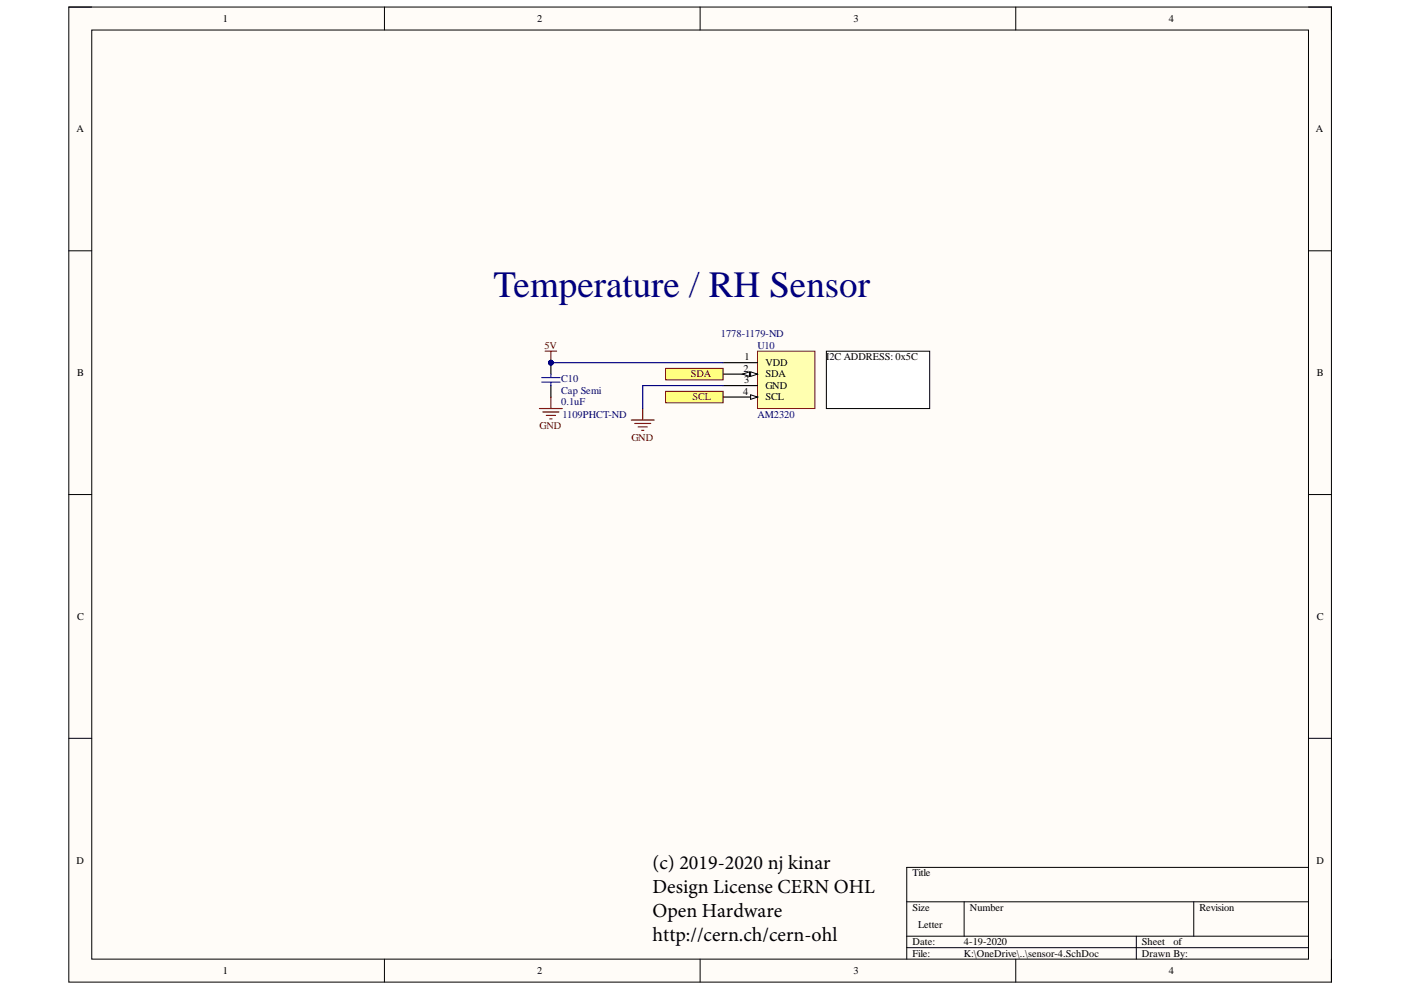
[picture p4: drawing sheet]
<svg xmlns="http://www.w3.org/2000/svg" width="297mm" height="210mm" viewBox="0 0 297 210" stroke-linecap="round" stroke-linejoin="round" font-family="sans-serif">
<defs><g id="words">
<text font-size="7.9" fill="#000080" x="104.6" y="63">Temperature / RH Sensor</text>
<g font-size="4.2">
<text x="138.4" y="184.3">(c) 2019-2020 nj kinar</text>
<text x="138.4" y="189.4">Design License CERN OHL</text>
<text x="138.4" y="194.5">Open Hardware</text>
<text x="138.4" y="199.6">http://cern.ch/cern-ohl</text>
</g>
<g font-size="2.2">
<text x="47.2" y="4.6">1</text>
<text x="113.9" y="4.6">2</text>
<text x="180.9" y="4.6">3</text>
<text x="247.8" y="4.6">4</text>
<text x="16.2" y="28.1">A</text>
<text x="279" y="28.1">A</text>
<text x="157.8" y="76.4">1</text>
<text x="162.3" y="77.6">VDD</text>
<text x="175.2" y="76.4">I2C ADDRESS: 0x5C</text>
<text x="16.3" y="79.7">B</text>
<text x="157.6" y="83.7">4</text>
<text x="157.7" y="78.8">2</text>
<text x="157.7" y="81.3">3</text>
<text x="162.3" y="80">SDA</text>
<text x="162.3" y="82.4">GND</text>
<text x="279.2" y="79.7">B</text>
<text x="162.3" y="84.9">SCL</text>
<text x="16.3" y="131.4">C</text>
<text x="279.2" y="131.4">C</text>
<text x="16.2" y="183.1">D</text>
<text x="193.5" y="185.8">Title</text>
<text x="279.1" y="183.1">D</text>
<text x="193.5" y="193.1">Size</text>
<text x="194.6" y="196.8">Letter</text>
<text x="205.6" y="193.1">Number</text>
<text x="254.3" y="193.1">Revision</text>
<text x="193.5" y="202.9">File:</text>
<text x="193.5" y="200.4">Date:</text>
<text x="204.4" y="202.9">K:\OneDrive\..\sensor-4.SchDoc</text>
<text x="204.4" y="200.4">4-19-2020</text>
<text x="242.1" y="202.9">Drawn By:</text>
<text x="242.1" y="200.4">Sheet</text>
<text x="248.8" y="200.4">of</text>
<text x="47.2" y="206.5">1</text>
<text x="113.9" y="206.5">2</text>
<text x="180.9" y="206.5">3</text>
<text x="247.8" y="206.5">4</text>
</g>
<g font-size="2.2" fill="#000080">
<text x="152.8" y="71.5">1778-1179-ND</text>
<text x="160.6" y="74">U10</text>
<text x="119" y="81">C10</text>
<text x="119" y="83.5">Cap Semi</text>
<text x="119" y="85.8">0.1uF</text>
<text x="119.2" y="88.5">1109PHCT-ND</text>
<text x="160.6" y="88.5">AM2320</text>
</g>
<g font-size="2.2" fill="#800000">
<text x="115.4" y="74">5V</text>
<text x="146.5" y="80">SDA</text>
<text x="146.8" y="84.9">SCL</text>
<text x="114.4" y="91">GND</text>
<text x="133.9" y="93.4">GND</text>
</g>
</g></defs>
<path d="M14.6 1.5h267.7v206.7h-267.7z" fill-rule="evenodd" fill="#fffcf8"/>
<path d="M14.6 1.5h267.7v206.7h-267.7z" fill="none" stroke="#000" stroke-width=".21"/>
<path d="M19.5 6.4h257.9v197h-257.9z" fill-rule="evenodd" fill="#fffcf8"/>
<g fill="none" stroke="#000" stroke-width=".21">
<path d="M14.6 1.5h4.8M19.5 6.4h257.9v197h-257.9zM81.5 1.5v4.9M148.4 1.5v4.9M215.4 1.5v4.9M277.4 1.5h4.9v4.9M14.6 53.2h4.8M277.4 53.2h4.9M14.6 104.9h4.8M277.4 104.9h4.9M14.6 156.5h4.8M277.4 156.5h4.9"/>
<path d="M192.2 191.2h85.2M192.2 198.5h85.2M204.4 191.2v7.3M240.9 198.5v4.9M253.1 191.2v7.3M277.4 183.9h-85.2v19.5M81.5 203.4v4.8M148.4 203.4v4.8M192.2 200.9h85.2M215.4 203.4v4.8M282.3 203.4v4.8"/>
</g>
<path d="M160.6 74.5h12.2v12.1h-12.2z" fill-rule="evenodd" fill="#ffffb0"/>
<path d="M160.6 74.5h12.2v12.1h-12.2z" fill="none" stroke="#800000" stroke-width=".21"/>
<path d="M153.3 76.9h7.3M153.3 79.3h7.3" fill="none" stroke="#000" stroke-width=".24"/>
<path d="M159.1 78.8l1.5 .5-1.5 .5z" fill="#f8fcff"/>
<path d="M159.1 78.8l1.5 .5-1.5 .5z" fill="none" stroke="#000" stroke-width=".21"/>
<path d="M157.4 79.3l1.5-.5v1z" fill="#f8fcff"/>
<path d="M157.4 79.3l1.5-.5v1z" fill="none" stroke="#000" stroke-width=".21"/>
<path d="M153.3 81.8h7.3M153.3 84.2h7.3" fill="none" stroke="#000" stroke-width=".24"/>
<path d="M159.1 83.7l1.5 .5-1.5 .5z" fill="#f8fcff"/>
<path d="M159.1 83.7l1.5 .5-1.5 .5z" fill="none" stroke="#000" stroke-width=".21"/>
<circle cx="116.8" cy="76.9" r=".49" fill="#000080"/>
<circle cx="116.8" cy="76.9" r=".49" fill="none" stroke="#000080" stroke-width=".21"/>
<path d="M116.8 76.9v2.4M116.8 81.8v2.4" fill="none" stroke="#000" stroke-width=".24"/>
<circle cx="116.8" cy="76.9" r=".49" fill="#000080"/>
<circle cx="116.8" cy="76.9" r=".49" fill="none" stroke="#000080" stroke-width=".21"/>
<path d="M116.8 79.3v.8M114.8 81h3.9M114.8 80.1h3.9M116.8 81v.8" fill="none" stroke="#00f" stroke-width=".24"/>
<path d="M114.4 86.6h4.8M115.1 87.3h3.4M115.8 88.1h2M116.6 88.8h.4M116.8 84.2v2.4M133.8 89.1h4.9M134.6 89.8h3.4M135.3 90.5h1.9M136 91.2h.5M136.3 86.6v2.5" fill="none" stroke="#800000" stroke-width=".24"/>
<path d="M141.1 83h12.2v2.4h-12.2z" fill-rule="evenodd" fill="#ffff80"/>
<path d="M141.1 83h12.2v2.4h-12.2z" fill="none" stroke="#800000" stroke-width=".21"/>
<path d="M141.1 78.1h12.2v2.4h-12.2z" fill-rule="evenodd" fill="#ffff80"/>
<path d="M141.1 78.1h12.2v2.4h-12.2z" fill="none" stroke="#800000" stroke-width=".21"/>
<path d="M115.6 74.5h2.4M116.8 74.5v2.4" fill="none" stroke="#800000" stroke-width=".24"/>
<circle cx="116.8" cy="76.9" r=".49" fill="#000080"/>
<circle cx="116.8" cy="76.9" r=".49" fill="none" stroke="#000080" stroke-width=".21"/>
<path d="M116.8 76.9h36.5" fill="none" stroke="#000080" stroke-width=".24"/>
<circle cx="116.8" cy="76.9" r=".49" fill="#000080"/>
<circle cx="116.8" cy="76.9" r=".49" fill="none" stroke="#000080" stroke-width=".21"/>
<path d="M153.3 81.8h-17v4.8" fill="none" stroke="#000080" stroke-width=".24"/>
<path d="M175.2 74.5h21.9v12.1h-21.9z" fill-rule="evenodd" fill="#fff"/>
<path d="M175.2 74.5h21.9v12.1h-21.9z" fill="none" stroke="#000" stroke-width=".21"/>
<use href="#words"/>
</svg>
